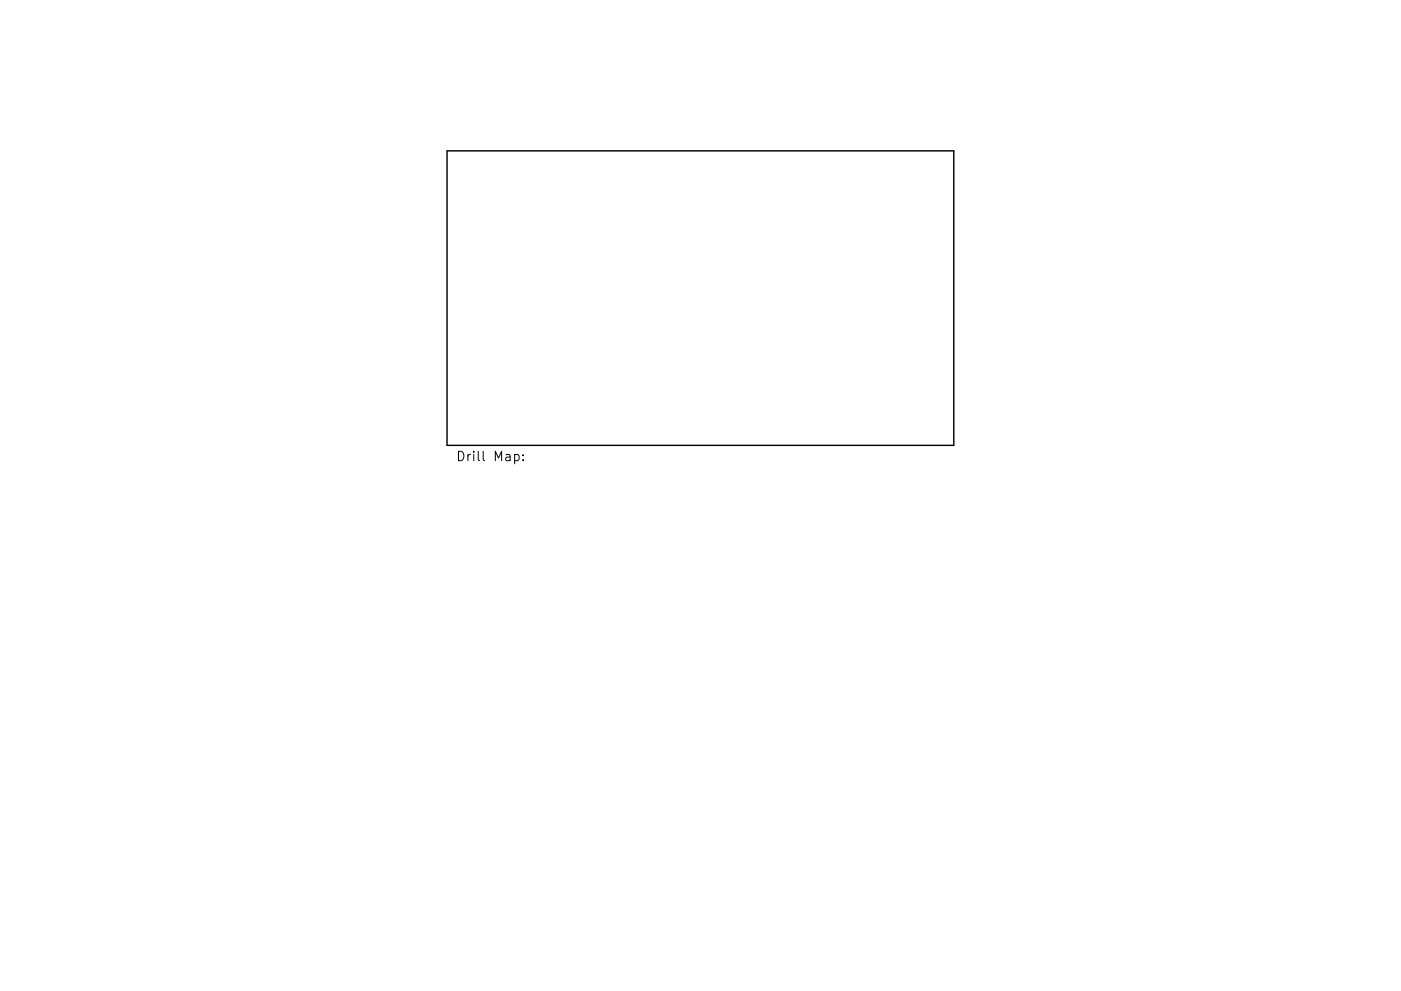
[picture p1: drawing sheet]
<svg xmlns="http://www.w3.org/2000/svg" width="297mm" height="210mm" viewBox="0 0 297 210" stroke-linecap="round" stroke-linejoin="round" font-family="sans-serif">
<defs><g id="words">
<g font-size="2.8">
<text x="96.6" y="98.5">Drill</text>
<text x="104.6" y="98.5">Map:</text>
</g>
</g></defs>
<path d="M94.8 32h107.4v62.5h-107.4z" fill="none" stroke="#000" stroke-width=".3"/>
<path d="M102.4 95.7v1.8l.3 .2" fill="none" stroke="#000" stroke-width=".21"/>
<use href="#words"/>
</svg>
